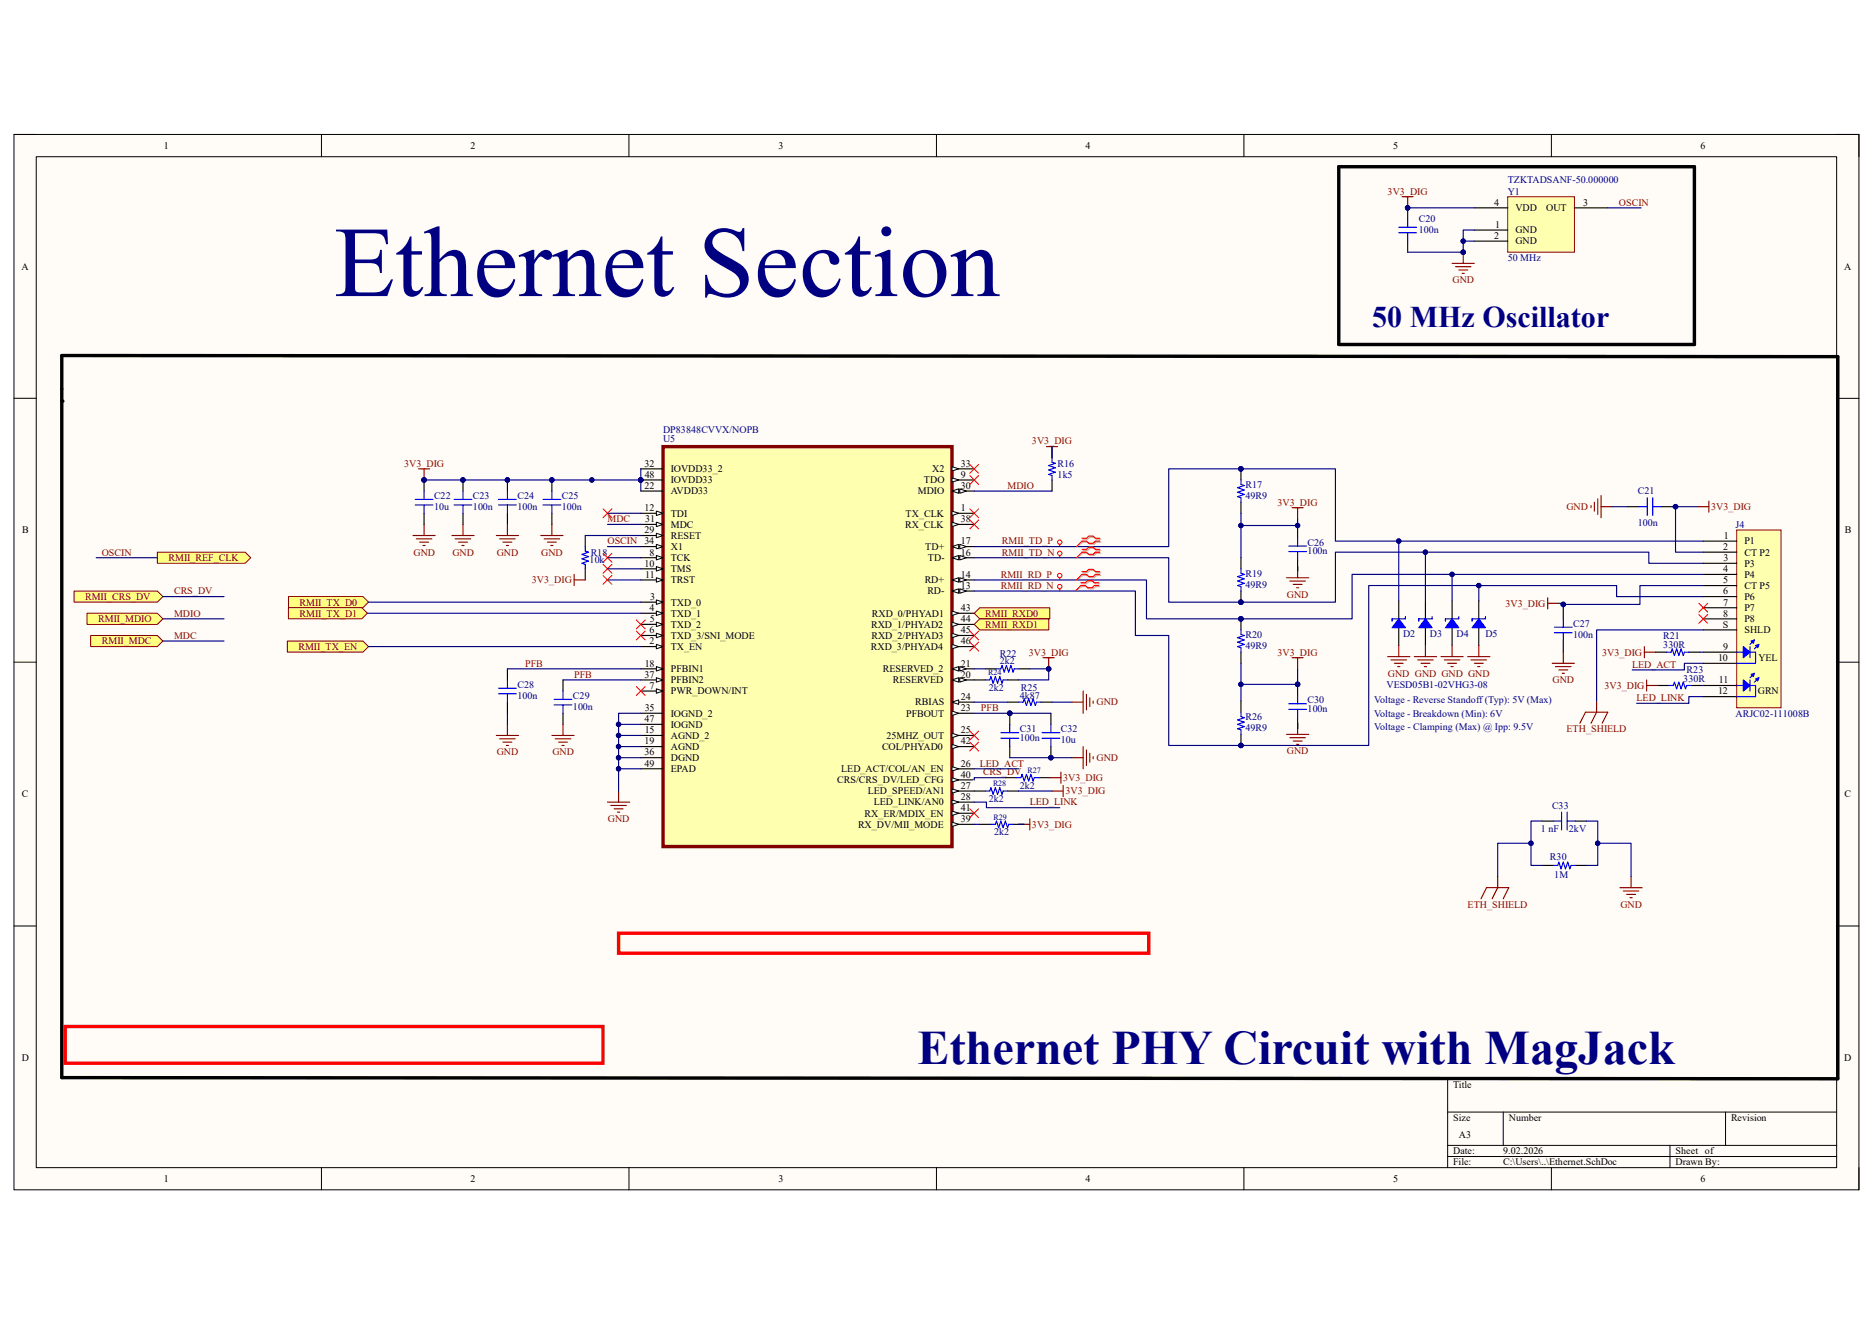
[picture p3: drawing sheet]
<svg xmlns="http://www.w3.org/2000/svg" width="420mm" height="297mm" viewBox="0 0 420 297" stroke-linecap="round" stroke-linejoin="round" font-family="sans-serif">
<defs><g id="words">
<text font-size="22.5" fill="#000080" x="74.9" y="66.4">Ethernet Section</text>
<text font-size="10.8" fill="#000080" x="205.7" y="238.6">Ethernet PHY Circuit with MagJack</text>
<text font-size="6.7" fill="#000080" x="307.7" y="73.3">50 MHz Oscillator</text>
<g font-size="2.2">
<text x="36.7" y="33.4">1</text>
<text x="105.5" y="33.4">2</text>
<text x="174.6" y="33.4">3</text>
<text x="243.4" y="33.4">4</text>
<text x="312.4" y="33.4">5</text>
<text x="381.3" y="33.4">6</text>
<text x="335" y="46.1">4</text>
<text x="339.8" y="47.4">VDD</text>
<text x="346.7" y="47.4">OUT</text>
<text x="355" y="46.1">3</text>
<text x="335" y="53.6">2</text>
<text x="335.2" y="51.1">1</text>
<text x="339.8" y="52.4">GND</text>
<text x="339.8" y="54.8">GND</text>
<text x="4.8" y="60.5">A</text>
<text x="413.5" y="60.5">A</text>
<text x="144.5" y="104.7">32</text>
<text x="144.6" y="107.2">48</text>
<text x="150.4" y="105.9">IOVDD33_2</text>
<text x="209" y="105.9">X2</text>
<text x="215.5" y="104.7">33</text>
<text x="215.5" y="107.2">9</text>
<text x="144.5" y="109.6">22</text>
<text x="150.4" y="108.4">IOVDD33</text>
<text x="150.4" y="110.9">AVDD33</text>
<text x="205.8" y="110.9">MDIO</text>
<text x="207.2" y="108.4">TDO</text>
<text x="215.5" y="109.6">30</text>
<text x="5" y="119.7">B</text>
<text x="144.5" y="114.6">12</text>
<text x="144.5" y="119.6">29</text>
<text x="144.7" y="117.1">31</text>
<text x="150.4" y="115.9">TDI</text>
<text x="150.4" y="118.4">MDC</text>
<text x="202.9" y="118.4">RX_CLK</text>
<text x="203.1" y="115.9">TX_CLK</text>
<text x="215.5" y="114.6">1</text>
<text x="215.5" y="117.1">38</text>
<text x="413.6" y="119.7">B</text>
<text x="145.7" y="124.6">8</text>
<text x="150.4" y="120.9">RESET</text>
<text x="150.4" y="123.4">X1</text>
<text x="150.4" y="125.9">TCK</text>
<text x="207.5" y="123.4">TD+</text>
<text x="208.1" y="125.9">TD-</text>
<text x="215.5" y="122.1">17</text>
<text x="215.5" y="124.6">16</text>
<text x="386.4" y="123.4">2</text>
<text x="386.5" y="125.9">3</text>
<text x="386.5" y="120.9">1</text>
<text x="391.2" y="122.1">P1</text>
<text x="391.2" y="124.6">CT P2</text>
<text x="144.5" y="127.1">10</text>
<text x="144.7" y="129.6">11</text>
<text x="150.4" y="128.4">TMS</text>
<text x="150.4" y="130.9">TRST</text>
<text x="207.3" y="130.9">RD+</text>
<text x="215.5" y="129.6">14</text>
<text x="386.4" y="128.4">4</text>
<text x="386.4" y="130.9">5</text>
<text x="391.2" y="127.1">P3</text>
<text x="391.2" y="129.6">P4</text>
<text x="145.6" y="137.1">4</text>
<text x="145.8" y="134.6">3</text>
<text x="150.4" y="135.8">TXD_0</text>
<text x="207.9" y="133.4">RD-</text>
<text x="215.5" y="132.1">13</text>
<text x="215.5" y="137.1">43</text>
<text x="386.4" y="133.4">6</text>
<text x="386.4" y="135.8">7</text>
<text x="391.2" y="132.1">CT P5</text>
<text x="391.2" y="134.6">P6</text>
<text x="391.2" y="137.1">P7</text>
<text x="145.6" y="142.1">6</text>
<text x="145.7" y="139.6">5</text>
<text x="150.4" y="138.3">TXD_1</text>
<text x="150.4" y="140.8">TXD_2</text>
<text x="150.4" y="143.3">TXD_3/SNI_MODE</text>
<text x="195.3" y="140.8">RXD_1/PHYAD2</text>
<text x="195.4" y="143.3">RXD_2/PHYAD3</text>
<text x="195.5" y="138.3">RXD_0/PHYAD1</text>
<text x="215.5" y="139.6">44</text>
<text x="215.5" y="142.1">45</text>
<text x="386.3" y="140.8">S</text>
<text x="386.4" y="138.3">8</text>
<text x="391.2" y="139.6">P8</text>
<text x="391.2" y="142.1">SHLD</text>
<text x="144.6" y="149.5">18</text>
<text x="145.6" y="144.6">2</text>
<text x="150.4" y="145.8">TX_EN</text>
<text x="195.3" y="145.8">RXD_3/PHYAD4</text>
<text x="215.5" y="144.6">46</text>
<text x="215.5" y="149.5">21</text>
<text x="385.2" y="148.3">10</text>
<text x="386.4" y="145.8">9</text>
<text x="394.3" y="148.3">YEL</text>
<text x="144.5" y="152">37</text>
<text x="145.7" y="154.5">7</text>
<text x="150.4" y="150.8">PFBIN1</text>
<text x="150.4" y="153.3">PFBIN2</text>
<text x="150.4" y="155.8">PWR_DOWN/INT</text>
<text x="198" y="150.8">RESERVED_2</text>
<text x="200.2" y="153.3">RESERVED</text>
<text x="215.5" y="152">20</text>
<text x="385.2" y="155.8">12</text>
<text x="385.4" y="153.3">11</text>
<text x="394.2" y="155.8">GRN</text>
<text x="144.6" y="159.5">35</text>
<text x="150.4" y="160.7">IOGND_2</text>
<text x="203.2" y="160.7">PFBOUT</text>
<text x="205.2" y="158.2">RBIAS</text>
<text x="215.5" y="157">24</text>
<text x="215.5" y="159.5">23</text>
<text x="144.5" y="162">47</text>
<text x="144.5" y="167">19</text>
<text x="144.6" y="164.5">15</text>
<text x="150.4" y="163.2">IOGND</text>
<text x="150.4" y="165.7">AGND_2</text>
<text x="198.8" y="165.7">25MHZ_OUT</text>
<text x="215.5" y="164.5">25</text>
<text x="215.5" y="167">42</text>
<text x="144.5" y="169.5">36</text>
<text x="144.5" y="172">49</text>
<text x="150.4" y="168.2">AGND</text>
<text x="150.4" y="170.7">DGND</text>
<text x="150.4" y="173.2">EPAD</text>
<text x="188.6" y="173.2">LED_ACT/COL/AN_EN</text>
<text x="197.8" y="168.2">COL/PHYAD0</text>
<text x="215.5" y="172">26</text>
<text x="4.9" y="178.9">C</text>
<text x="187.7" y="175.7">CRS/CRS_DV/LED_CFG</text>
<text x="194.6" y="178.2">LED_SPEED/AN1</text>
<text x="215.5" y="174.5">40</text>
<text x="215.5" y="177">27</text>
<text x="215.5" y="179.5">28</text>
<text x="413.6" y="178.9">C</text>
<text x="192.4" y="185.7">RX_DV/MII_MODE</text>
<text x="193.9" y="183.2">RX_ER/MDIX_EN</text>
<text x="195.9" y="180.7">LED_LINK/AN0</text>
<text x="215.5" y="181.9">41</text>
<text x="215.5" y="184.4">39</text>
<text x="4.9" y="238.1">D</text>
<text x="413.6" y="238.1">D</text>
<text x="325.8" y="244">Title</text>
<text x="325.8" y="251.5">Size</text>
<text x="338.3" y="251.5">Number</text>
<text x="388.2" y="251.5">Revision</text>
<text x="327.1" y="255.2">A3</text>
<text x="325.8" y="259">Date:</text>
<text x="325.8" y="261.5">File:</text>
<text x="337.1" y="261.5">C:\Users\..\Ethernet.SchDoc</text>
<text x="337.1" y="259">9.02.2026</text>
<text x="375.7" y="261.5">Drawn By:</text>
<text x="375.7" y="259">Sheet of</text>
<text x="36.7" y="265.2">1</text>
<text x="105.5" y="265.2">2</text>
<text x="174.6" y="265.2">3</text>
<text x="243.4" y="265.2">4</text>
<text x="312.4" y="265.2">5</text>
<text x="381.3" y="265.2">6</text>
</g>
<g font-size="2.2" fill="#000080">
<text x="338.1" y="41.1">TZKTADSANF-50.000000</text>
<text x="338.1" y="43.6">Y1</text>
<text x="318.1" y="52.4">100n</text>
<text x="318.1" y="49.9">C20</text>
<text x="338.1" y="58.6">50 MHz</text>
<text x="148.7" y="99.2">U5</text>
<text x="148.7" y="97.2">DP83848CVVX/NOPB</text>
<text x="237.2" y="107.2">1k5</text>
<text x="237.2" y="104.7">R16</text>
<text x="97.3" y="111.9">C22</text>
<text x="106" y="111.9">C23</text>
<text x="116" y="111.9">C24</text>
<text x="126" y="111.9">C25</text>
<text x="279.3" y="111.9">49R9</text>
<text x="279.3" y="109.4">R17</text>
<text x="367.2" y="110.9">C21</text>
<text x="97.3" y="114.4">10u</text>
<text x="106" y="114.4">100n</text>
<text x="116" y="114.4">100n</text>
<text x="126" y="114.4">100n</text>
<text x="367.2" y="117.9">100n</text>
<text x="389.2" y="118.4">J4</text>
<text x="132.5" y="124.6">R18</text>
<text x="293.2" y="124.4">100n</text>
<text x="293.2" y="122.4">C26</text>
<text x="132.2" y="126.4">10k</text>
<text x="279.3" y="131.8">49R9</text>
<text x="279.3" y="129.4">R19</text>
<text x="279.3" y="143">R20</text>
<text x="314.6" y="142.8">D2</text>
<text x="320.6" y="142.8">D3</text>
<text x="326.6" y="142.8">D4</text>
<text x="333.1" y="142.8">D5</text>
<text x="352.8" y="143">100n</text>
<text x="352.8" y="140.5">C27</text>
<text x="373" y="143.3">R21</text>
<text x="224.2" y="149.1">2k2</text>
<text x="224.2" y="147.3">R22</text>
<text x="279.3" y="145.5">49R9</text>
<text x="373" y="145.3">330R</text>
<text x="116" y="154.3">C28</text>
<text x="221.7" y="155">2k2</text>
<text x="228.9" y="155">R25</text>
<text x="310.9" y="154.3">VESD05B1-02VHG3-08</text>
<text x="377.4" y="153">330R</text>
<text x="378.2" y="151">R23</text>
<text x="116" y="156.8">100n</text>
<text x="128.5" y="159.3">100n</text>
<text x="128.5" y="156.8">C29</text>
<text x="228.7" y="156.8">4k87</text>
<text x="279.3" y="161.5">R26</text>
<text x="293.2" y="159.8">100n</text>
<text x="293.2" y="157.8">C30</text>
<text x="308.1" y="160.7">Voltage - Breakdown (Min): 6V</text>
<text x="308.1" y="157.8">Voltage - Reverse Standoff (Typ): 5V (Max)</text>
<text x="389.2" y="160.7">ARJC02-111008B</text>
<text x="228.7" y="166.2">100n</text>
<text x="228.7" y="164.3">C31</text>
<text x="237.9" y="166.8">10u</text>
<text x="237.9" y="164.3">C32</text>
<text x="279.3" y="164">49R9</text>
<text x="308.1" y="163.7">Voltage - Clamping (Max) @ Ipp: 9.5V</text>
<text x="221.7" y="180">2k2</text>
<text x="228.7" y="177">2k2</text>
<text x="348" y="181.4">C33</text>
<text x="222.9" y="187.4">2k2</text>
<text x="345.5" y="186.7">1 nF</text>
<text x="351.8" y="186.7">2kV</text>
<text x="347.6" y="192.9">R30</text>
<text x="348.5" y="196.9">1M</text>
</g>
<g font-size="2.2" fill="#800000">
<text x="311.1" y="43.6">3V3_DIG</text>
<text x="363" y="46.1">OSCIN</text>
<text x="325.7" y="63.5">GND</text>
<text x="231.4" y="99.7">3V3_DIG</text>
<text x="90.6" y="104.7">3V3_DIG</text>
<text x="225.9" y="109.6">MDIO</text>
<text x="286.5" y="113.4">3V3_DIG</text>
<text x="136.2" y="117.1">MDC</text>
<text x="351.2" y="114.4">GND</text>
<text x="383.7" y="114.4">3V3_DIG</text>
<text x="22.8" y="124.6">OSCIN</text>
<text x="37.8" y="125.9">RMII_REF_CLK</text>
<text x="92.7" y="124.6">GND</text>
<text x="101.4" y="124.6">GND</text>
<text x="111.4" y="124.6">GND</text>
<text x="121.4" y="124.6">GND</text>
<text x="136.2" y="122.1">OSCIN 34</text>
<text x="224.7" y="122.1">RMII_TD_P</text>
<text x="224.7" y="124.6">RMII_TD_N</text>
<text x="119.3" y="130.9">3V3_DIG</text>
<text x="224.4" y="129.6">RMII_RD_P</text>
<text x="19.1" y="134.6">RMII_CRS_DV</text>
<text x="39" y="133.4">CRS_DV</text>
<text x="67.2" y="135.8">RMII_TX_D0</text>
<text x="224.4" y="132.1">RMII_RD_N</text>
<text x="288.6" y="134.1">GND</text>
<text x="337.6" y="136.1">3V3_DIG</text>
<text x="22" y="139.6">RMII_MDIO</text>
<text x="39" y="143.3">MDC</text>
<text x="39" y="138.3">MDIO</text>
<text x="67.2" y="138.3">RMII_TX_D1</text>
<text x="220.9" y="138.3">RMII_RXD0</text>
<text x="220.9" y="140.8">RMII_RXD1</text>
<text x="22.9" y="144.6">RMII_MDC</text>
<text x="66.9" y="145.8">RMII_TX_EN</text>
<text x="117.8" y="149.5">PFB</text>
<text x="230.7" y="147.1">3V3_DIG</text>
<text x="286.5" y="147.1">3V3_DIG</text>
<text x="359.2" y="147.1">3V3_DIG</text>
<text x="366" y="149.8">LED_ACT</text>
<text x="128.7" y="152">PFB</text>
<text x="311.2" y="151.8">GND GND GND GND</text>
<text x="348.1" y="153.3">GND</text>
<text x="359.7" y="154.5">3V3_DIG</text>
<text x="220" y="159.5">PFB</text>
<text x="245.9" y="158.2">GND</text>
<text x="367" y="157.3">LED_LINK</text>
<text x="351.3" y="164.3">ETH_SHIELD</text>
<text x="111.4" y="169.5">GND</text>
<text x="123.9" y="169.5">GND</text>
<text x="219.7" y="172">LED_ACT</text>
<text x="220.4" y="173.9">CRS_DV</text>
<text x="245.9" y="170.7">GND</text>
<text x="288.6" y="169.2">GND</text>
<text x="238.4" y="175.2">3V3_DIG</text>
<text x="238.9" y="178.2">3V3_DIG</text>
<text x="136.3" y="184.4">GND</text>
<text x="230.9" y="180.7">LED_LINK</text>
<text x="231.4" y="185.7">3V3_DIG</text>
<text x="329.1" y="203.6">ETH_SHIELD</text>
<text x="363.3" y="203.6">GND</text>
</g>
<g font-size="1.8" fill="#000080">
<text x="221.6" y="151.5">R24</text>
<text x="230.4" y="173.3">R27</text>
<text x="222.7" y="176.3">R28</text>
<text x="222.8" y="183.9">R29</text>
</g>
</g></defs>
<path d="M3.1 30.2h413.7v236.7h-413.7z" fill-rule="evenodd" fill="#fffcf8"/>
<path d="M3.1 30.2h413.7v236.7h-413.7z" fill="none" stroke="#000" stroke-width=".22"/>
<path d="M8.1 35.2h403.7v226.7h-403.7z" fill-rule="evenodd" fill="#fffcf8"/>
<g fill="none" stroke="#000" stroke-width=".22">
<path d="M3.1 30.2h5M8.1 35.2h403.7v226.7h-403.7zM72.1 30.2v4.9M141 30.2v4.9M210 30.2v4.9M278.9 30.2v4.9M347.9 30.2v5M411.8 30.2h5v5M3.1 89.3h5M411.8 89.4h5M3.1 148.5h5M411.8 148.5h5"/>
<path d="M3.1 207.7h5M411.8 207.7h5M324.6 249.5h87.2M324.6 256.9h87.2M324.6 259.4h87.2M337.1 249.5v7.4M374.5 256.9v5M386.9 249.5v7.4M411.8 242h-87.2v19.9M72.1 261.9v5M141 261.9v5M210 261.9v5"/>
<path d="M278.9 261.9v5M347.9 261.9v5M416.8 261.9v5"/>
</g>
<circle cx="143.7" cy="107.7" r=".49" fill="#000080"/>
<circle cx="143.7" cy="107.7" r=".49" fill="none" stroke="#000080" stroke-width=".22"/>
<path d="M148.7 100.2h64.8v89.7h-64.8z" fill-rule="evenodd" fill="#ffffb0"/>
<path d="M148.7 100.2h64.8v89.7h-64.8z" fill="none" stroke="#800000" stroke-width=".76"/>
<path d="M143.7 105.2h5M143.7 107.7h5" fill="none" stroke="#000" stroke-width=".25"/>
<circle cx="143.7" cy="107.7" r=".49" fill="#000080"/>
<circle cx="143.7" cy="107.7" r=".49" fill="none" stroke="#000080" stroke-width=".22"/>
<path d="M143.7 110.2h5M143.7 115.1h5" fill="none" stroke="#000" stroke-width=".25"/>
<path d="M147.2 114.6l1.5 .5-1.5 .5z" fill="#f8fcff"/>
<path d="M147.2 114.6l1.5 .5-1.5 .5z" fill="none" stroke="#000" stroke-width=".22"/>
<path d="M143.7 117.6h5" fill="none" stroke="#000" stroke-width=".25"/>
<path d="M147.2 117.1l1.5 .5-1.5 .5z" fill="#f8fcff"/>
<path d="M147.2 117.1l1.5 .5-1.5 .5z" fill="none" stroke="#000" stroke-width=".22"/>
<path d="M143.7 120.1h5" fill="none" stroke="#000" stroke-width=".25"/>
<path d="M147.2 119.6l1.5 .5-1.5 .5z" fill="#f8fcff"/>
<path d="M147.2 119.6l1.5 .5-1.5 .5z" fill="none" stroke="#000" stroke-width=".22"/>
<path d="M143.7 122.6h5" fill="none" stroke="#000" stroke-width=".25"/>
<path d="M147.2 122.1l1.5 .5-1.5 .5z" fill="#f8fcff"/>
<path d="M147.2 122.1l1.5 .5-1.5 .5z" fill="none" stroke="#000" stroke-width=".22"/>
<path d="M143.7 125.1h5" fill="none" stroke="#000" stroke-width=".25"/>
<path d="M147.2 124.6l1.5 .5-1.5 .5z" fill="#f8fcff"/>
<path d="M147.2 124.6l1.5 .5-1.5 .5z" fill="none" stroke="#000" stroke-width=".22"/>
<path d="M143.7 127.6h5" fill="none" stroke="#000" stroke-width=".25"/>
<path d="M147.2 127.1l1.5 .5-1.5 .5z" fill="#f8fcff"/>
<path d="M147.2 127.1l1.5 .5-1.5 .5z" fill="none" stroke="#000" stroke-width=".22"/>
<path d="M143.7 130.1h5" fill="none" stroke="#000" stroke-width=".25"/>
<path d="M147.2 129.6l1.5 .5-1.5 .5z" fill="#f8fcff"/>
<path d="M147.2 129.6l1.5 .5-1.5 .5z" fill="none" stroke="#000" stroke-width=".22"/>
<path d="M143.7 135.1h5" fill="none" stroke="#000" stroke-width=".25"/>
<path d="M147.2 134.6l1.5 .5-1.5 .5z" fill="#f8fcff"/>
<path d="M147.2 134.6l1.5 .5-1.5 .5z" fill="none" stroke="#000" stroke-width=".22"/>
<path d="M143.7 137.6h5" fill="none" stroke="#000" stroke-width=".25"/>
<path d="M147.2 137.1l1.5 .5-1.5 .5z" fill="#f8fcff"/>
<path d="M147.2 137.1l1.5 .5-1.5 .5z" fill="none" stroke="#000" stroke-width=".22"/>
<path d="M143.7 140.1h5" fill="none" stroke="#000" stroke-width=".25"/>
<path d="M147.2 139.6l1.5 .5-1.5 .5z" fill="#f8fcff"/>
<path d="M147.2 139.6l1.5 .5-1.5 .5z" fill="none" stroke="#000" stroke-width=".22"/>
<path d="M143.7 142.6h5" fill="none" stroke="#000" stroke-width=".25"/>
<path d="M147.2 142.1l1.5 .5-1.5 .5z" fill="#f8fcff"/>
<path d="M147.2 142.1l1.5 .5-1.5 .5z" fill="none" stroke="#000" stroke-width=".22"/>
<path d="M143.7 145h5" fill="none" stroke="#000" stroke-width=".25"/>
<path d="M147.2 144.6l1.5 .4-1.5 .5z" fill="#f8fcff"/>
<path d="M147.2 144.6l1.5 .4-1.5 .5z" fill="none" stroke="#000" stroke-width=".22"/>
<path d="M143.7 150h5" fill="none" stroke="#000" stroke-width=".25"/>
<path d="M147.2 149.5l1.5 .5-1.5 .5z" fill="#f8fcff"/>
<path d="M147.2 149.5l1.5 .5-1.5 .5z" fill="none" stroke="#000" stroke-width=".22"/>
<path d="M143.7 152.5h5" fill="none" stroke="#000" stroke-width=".25"/>
<path d="M147.2 152l1.5 .5-1.5 .5z" fill="#f8fcff"/>
<path d="M147.2 152l1.5 .5-1.5 .5z" fill="none" stroke="#000" stroke-width=".22"/>
<path d="M143.7 155h5" fill="none" stroke="#000" stroke-width=".25"/>
<path d="M147.2 154.5l1.5 .5-1.5 .5z" fill="#f8fcff"/>
<path d="M147.2 154.5l1.5 .5-1.5 .5z" fill="none" stroke="#000" stroke-width=".22"/>
<path d="M213.5 105.2h5M143.7 160h5M143.7 162.5h5M143.7 165h5M143.7 167.5h5M143.7 170h5M143.7 172.5h5" fill="none" stroke="#000" stroke-width=".25"/>
<path d="M213.5 104.7l1.5 .5-1.5 .5z" fill="#f8fcff"/>
<path d="M213.5 104.7l1.5 .5-1.5 .5z" fill="none" stroke="#000" stroke-width=".22"/>
<path d="M213.5 107.7h5" fill="none" stroke="#000" stroke-width=".25"/>
<path d="M213.5 107.2l1.5 .5-1.5 .5z" fill="#f8fcff"/>
<path d="M213.5 107.2l1.5 .5-1.5 .5z" fill="none" stroke="#000" stroke-width=".22"/>
<path d="M213.5 110.2h5" fill="none" stroke="#000" stroke-width=".25"/>
<path d="M213.5 110.2l1.5-.5v1z" fill="#f8fcff"/>
<path d="M213.5 110.2l1.5-.5v1z" fill="none" stroke="#000" stroke-width=".22"/>
<path d="M215.2 109.7l1.5 .5-1.5 .5z" fill="#f8fcff"/>
<path d="M215.2 109.7l1.5 .5-1.5 .5z" fill="none" stroke="#000" stroke-width=".22"/>
<path d="M213.5 115.1h5" fill="none" stroke="#000" stroke-width=".25"/>
<path d="M213.5 114.6l1.5 .5-1.5 .5z" fill="#f8fcff"/>
<path d="M213.5 114.6l1.5 .5-1.5 .5z" fill="none" stroke="#000" stroke-width=".22"/>
<path d="M213.5 117.6h5" fill="none" stroke="#000" stroke-width=".25"/>
<path d="M213.5 117.1l1.5 .5-1.5 .5z" fill="#f8fcff"/>
<path d="M213.5 117.1l1.5 .5-1.5 .5z" fill="none" stroke="#000" stroke-width=".22"/>
<path d="M213.5 122.6h5" fill="none" stroke="#000" stroke-width=".25"/>
<path d="M213.5 122.6l1.5-.5v1z" fill="#f8fcff"/>
<path d="M213.5 122.6l1.5-.5v1z" fill="none" stroke="#000" stroke-width=".22"/>
<path d="M215.2 122.1l1.5 .5-1.5 .5z" fill="#f8fcff"/>
<path d="M215.2 122.1l1.5 .5-1.5 .5z" fill="none" stroke="#000" stroke-width=".22"/>
<path d="M213.5 125.1h5" fill="none" stroke="#000" stroke-width=".25"/>
<path d="M213.5 125.1l1.5-.5v1z" fill="#f8fcff"/>
<path d="M213.5 125.1l1.5-.5v1z" fill="none" stroke="#000" stroke-width=".22"/>
<path d="M215.2 124.6l1.5 .5-1.5 .5z" fill="#f8fcff"/>
<path d="M215.2 124.6l1.5 .5-1.5 .5z" fill="none" stroke="#000" stroke-width=".22"/>
<path d="M213.5 130.1h5" fill="none" stroke="#000" stroke-width=".25"/>
<path d="M213.5 130.1l1.5-.5v1z" fill="#f8fcff"/>
<path d="M213.5 130.1l1.5-.5v1z" fill="none" stroke="#000" stroke-width=".22"/>
<path d="M215.2 129.6l1.5 .5-1.5 .5z" fill="#f8fcff"/>
<path d="M215.2 129.6l1.5 .5-1.5 .5z" fill="none" stroke="#000" stroke-width=".22"/>
<path d="M213.5 132.6h5" fill="none" stroke="#000" stroke-width=".25"/>
<path d="M213.5 132.6l1.5-.5v1z" fill="#f8fcff"/>
<path d="M213.5 132.6l1.5-.5v1z" fill="none" stroke="#000" stroke-width=".22"/>
<path d="M215.2 132.1l1.5 .5-1.5 .5z" fill="#f8fcff"/>
<path d="M215.2 132.1l1.5 .5-1.5 .5z" fill="none" stroke="#000" stroke-width=".22"/>
<path d="M213.5 137.6h5" fill="none" stroke="#000" stroke-width=".25"/>
<path d="M213.5 137.1l1.5 .5-1.5 .5z" fill="#f8fcff"/>
<path d="M213.5 137.1l1.5 .5-1.5 .5z" fill="none" stroke="#000" stroke-width=".22"/>
<path d="M213.5 140.1h5" fill="none" stroke="#000" stroke-width=".25"/>
<path d="M213.5 139.6l1.5 .5-1.5 .5z" fill="#f8fcff"/>
<path d="M213.5 139.6l1.5 .5-1.5 .5z" fill="none" stroke="#000" stroke-width=".22"/>
<path d="M213.5 142.6h5" fill="none" stroke="#000" stroke-width=".25"/>
<path d="M213.5 142.1l1.5 .5-1.5 .5z" fill="#f8fcff"/>
<path d="M213.5 142.1l1.5 .5-1.5 .5z" fill="none" stroke="#000" stroke-width=".22"/>
<path d="M213.5 145.1h5" fill="none" stroke="#000" stroke-width=".25"/>
<path d="M213.5 144.6l1.5 .5-1.5 .5z" fill="#f8fcff"/>
<path d="M213.5 144.6l1.5 .5-1.5 .5z" fill="none" stroke="#000" stroke-width=".22"/>
<path d="M213.5 150h5" fill="none" stroke="#000" stroke-width=".25"/>
<path d="M213.5 150l1.5-.5v1z" fill="#f8fcff"/>
<path d="M213.5 150l1.5-.5v1z" fill="none" stroke="#000" stroke-width=".22"/>
<path d="M215.2 149.5l1.5 .5-1.5 .5z" fill="#f8fcff"/>
<path d="M215.2 149.5l1.5 .5-1.5 .5z" fill="none" stroke="#000" stroke-width=".22"/>
<path d="M213.5 152.5h5" fill="none" stroke="#000" stroke-width=".25"/>
<path d="M213.5 152.5l1.5-.5v1z" fill="#f8fcff"/>
<path d="M213.5 152.5l1.5-.5v1z" fill="none" stroke="#000" stroke-width=".22"/>
<path d="M215.2 152l1.5 .5-1.5 .5z" fill="#f8fcff"/>
<path d="M215.2 152l1.5 .5-1.5 .5z" fill="none" stroke="#000" stroke-width=".22"/>
<path d="M213.5 157.5h5" fill="none" stroke="#000" stroke-width=".25"/>
<path d="M213.5 157.5l1.5-.5v1z" fill="#f8fcff"/>
<path d="M213.5 157.5l1.5-.5v1z" fill="none" stroke="#000" stroke-width=".22"/>
<path d="M213.5 160h5" fill="none" stroke="#000" stroke-width=".25"/>
<path d="M213.5 159.5l1.5 .5-1.5 .5z" fill="#f8fcff"/>
<path d="M213.5 159.5l1.5 .5-1.5 .5z" fill="none" stroke="#000" stroke-width=".22"/>
<path d="M213.5 165h5" fill="none" stroke="#000" stroke-width=".25"/>
<path d="M213.5 164.5l1.5 .5-1.5 .5z" fill="#f8fcff"/>
<path d="M213.5 164.5l1.5 .5-1.5 .5z" fill="none" stroke="#000" stroke-width=".22"/>
<path d="M213.5 167.5h5" fill="none" stroke="#000" stroke-width=".25"/>
<path d="M213.5 167l1.5 .5-1.5 .5z" fill="#f8fcff"/>
<path d="M213.5 167l1.5 .5-1.5 .5z" fill="none" stroke="#000" stroke-width=".22"/>
<path d="M213.5 172.5h5" fill="none" stroke="#000" stroke-width=".25"/>
<path d="M213.5 172l1.5 .5-1.5 .5z" fill="#f8fcff"/>
<path d="M213.5 172l1.5 .5-1.5 .5z" fill="none" stroke="#000" stroke-width=".22"/>
<path d="M213.5 175h5" fill="none" stroke="#000" stroke-width=".25"/>
<path d="M213.5 174.5l1.5 .5-1.5 .5z" fill="#f8fcff"/>
<path d="M213.5 174.5l1.5 .5-1.5 .5z" fill="none" stroke="#000" stroke-width=".22"/>
<path d="M213.5 177.5h5" fill="none" stroke="#000" stroke-width=".25"/>
<path d="M213.5 177l1.5 .5-1.5 .4z" fill="#f8fcff"/>
<path d="M213.5 177l1.5 .5-1.5 .4z" fill="none" stroke="#000" stroke-width=".22"/>
<path d="M213.5 179.9h5" fill="none" stroke="#000" stroke-width=".25"/>
<path d="M213.5 179.4l1.5 .5-1.5 .5z" fill="#f8fcff"/>
<path d="M213.5 179.4l1.5 .5-1.5 .5z" fill="none" stroke="#000" stroke-width=".22"/>
<path d="M213.5 182.4h5" fill="none" stroke="#000" stroke-width=".25"/>
<path d="M213.5 181.9l1.5 .5-1.5 .5z" fill="#f8fcff"/>
<path d="M213.5 181.9l1.5 .5-1.5 .5z" fill="none" stroke="#000" stroke-width=".22"/>
<path d="M213.5 184.9h5" fill="none" stroke="#000" stroke-width=".25"/>
<path d="M213.5 184.4l1.5 .5-1.5 .5z" fill="#f8fcff"/>
<path d="M213.5 184.4l1.5 .5-1.5 .5z" fill="none" stroke="#000" stroke-width=".22"/>
<circle cx="113.8" cy="107.7" r=".49" fill="#000080"/>
<circle cx="113.8" cy="107.7" r=".49" fill="none" stroke="#000080" stroke-width=".22"/>
<path d="M113.8 107.7v2.5" fill="none" stroke="#000" stroke-width=".25"/>
<circle cx="113.8" cy="107.7" r=".49" fill="#000080"/>
<circle cx="113.8" cy="107.7" r=".49" fill="none" stroke="#000080" stroke-width=".22"/>
<path d="M113.8 115.1v2.5" fill="none" stroke="#000" stroke-width=".25"/>
<path d="M111.8 113.3h4M111.8 112h4M113.8 110.2v1.8M113.8 113.3v1.8" fill="none" stroke="#00f" stroke-width=".25"/>
<circle cx="103.8" cy="107.7" r=".49" fill="#000080"/>
<circle cx="103.8" cy="107.7" r=".49" fill="none" stroke="#000080" stroke-width=".22"/>
<path d="M103.8 107.7v2.5" fill="none" stroke="#000" stroke-width=".25"/>
<circle cx="103.8" cy="107.7" r=".49" fill="#000080"/>
<circle cx="103.8" cy="107.7" r=".49" fill="none" stroke="#000080" stroke-width=".22"/>
<path d="M103.8 115.1v2.5" fill="none" stroke="#000" stroke-width=".25"/>
<path d="M101.8 113.3h4M101.8 112h4M103.8 110.2v1.8M103.8 113.3v1.8" fill="none" stroke="#00f" stroke-width=".25"/>
<circle cx="123.7" cy="107.7" r=".49" fill="#000080"/>
<circle cx="123.7" cy="107.7" r=".49" fill="none" stroke="#000080" stroke-width=".22"/>
<path d="M123.8 107.7v2.5" fill="none" stroke="#000" stroke-width=".25"/>
<circle cx="123.7" cy="107.7" r=".49" fill="#000080"/>
<circle cx="123.7" cy="107.7" r=".49" fill="none" stroke="#000080" stroke-width=".22"/>
<path d="M123.8 115.1v2.5" fill="none" stroke="#000" stroke-width=".25"/>
<path d="M121.8 113.3h3.9M121.8 112h3.9M123.8 110.2v1.8M123.8 113.3v1.8" fill="none" stroke="#00f" stroke-width=".25"/>
<g fill="none" stroke="#800000" stroke-width=".25">
<path d="M93.8 105.2h2.5M95.1 105.2v2.5M103.8 117.6v2.5M113.8 117.6v2.5M123.8 117.6v2.5M101.3 120.1h5M102.1 120.9h3.5M102.8 121.6h2M103.6 122.4h.5M111.3 120.1h5M112 120.9h3.5M112.8 121.6h2"/>
<path d="M113.5 122.4h.5M121.3 120.1h4.9M122 120.9h3.5M122.8 121.6h1.9M123.5 122.4h.5"/>
</g>
<circle cx="95.1" cy="107.7" r=".49" fill="#000080"/>
<circle cx="95.1" cy="107.7" r=".49" fill="none" stroke="#000080" stroke-width=".22"/>
<g fill="none" stroke="#800000" stroke-width=".25">
<path d="M234.7 100.2h2.4M235.9 100.2v2.5M233.9 147.5h2.5M235.2 147.5v2.5M240.4 157.5h2.5M242.9 155v5M243.6 155.8v3.5M244.4 156.5v2M245.1 157.3v.5M136.2 179.9h5M138.7 177.5v2.4M137 180.7h3.5"/>
<path d="M137.7 181.4h2M138.5 182.2h.5"/>
</g>
<path d="M235.9 100.2v2.5M235.9 107.7v2.5M218.5 152.5h2.4M220.9 150h2.5M225.9 157.5h2.5M225.9 152.5h2.5M228.4 150h2.5M233.4 157.5h2.5" fill="none" stroke="#000" stroke-width=".25"/>
<path d="M235.9 102.7v1l.7 .2-1.4 .5 1.4 .5-1.4 .5 1.4 .5-1.4 .5 .7 .3v1M220.9 152.5h1l.3-.7 .5 1.5 .5-1.5 .5 1.5 .5-1.5 .5 1.5 .2-.8h1M223.4 150h1l.3-.7 .5 1.5 .5-1.5 .5 1.5 .5-1.5 .5 1.5 .2-.8h1M228.4 157.5h1l.3-.7 .5 1.5 .5-1.5 .5 1.5 .5-1.5 .5 1.5 .2-.8h1" fill="none" stroke="#00f" stroke-width=".25"/>
<circle cx="235.1" cy="150" r=".49" fill="#000080"/>
<circle cx="235.1" cy="150" r=".49" fill="none" stroke="#000080" stroke-width=".22"/>
<path d="M113.8 150v2.5M113.8 157.5v2.5M126.2 152.5v2.5M126.2 160v2.5" fill="none" stroke="#000" stroke-width=".25"/>
<path d="M111.8 155.6h4M111.8 154.4h4M113.8 152.5v1.9M113.8 155.6v1.9M124.2 158.1h4M124.2 156.9h4M126.2 155v1.9M126.2 158.1v1.9" fill="none" stroke="#00f" stroke-width=".25"/>
<g fill="none" stroke="#800000" stroke-width=".25">
<path d="M111.3 165h5M112 165.7h3.5M112.8 166.5h2M113.5 167.2h.5M113.8 162.5v2.5M123.8 165h4.9M124.5 165.7h3.5M125.2 166.5h2M126 167.2h.5M126.2 162.5v2.5M240.4 170h2.5M242.9 167.5v5"/>
<path d="M243.6 168.2v3.5M244.4 169v2M245.1 169.7v.5"/>
</g>
<circle cx="226.4" cy="160" r=".49" fill="#000080"/>
<circle cx="226.4" cy="160" r=".49" fill="none" stroke="#000080" stroke-width=".22"/>
<path d="M226.4 160v2.5" fill="none" stroke="#000" stroke-width=".25"/>
<circle cx="226.4" cy="160" r=".49" fill="#000080"/>
<circle cx="226.4" cy="160" r=".49" fill="none" stroke="#000080" stroke-width=".22"/>
<path d="M225.4 174.5h2.5M226.4 167.5v2.5M232.9 174.5h2.5M219.7 184.9h2.5M227.2 184.9h2.5" fill="none" stroke="#000" stroke-width=".25"/>
<path d="M224.4 165.6h4M224.4 164.4h4M226.4 162.5v1.9M226.4 165.6v1.9M227.9 174.5h1l.3-.8 .5 1.5 .5-1.5 .5 1.5 .5-1.5 .5 1.5 .2-.7h1M222.2 184.9h1l.2-.7 .5 1.5 .5-1.5 .5 1.5 .5-1.5 .5 1.5 .3-.8h1" fill="none" stroke="#00f" stroke-width=".25"/>
<path d="M217.5 114.2l1.9 1.9M217.5 116.6l1.9 2M219.4 114.2l-1.9 1.9M219.4 116.6l-1.9 2M217.5 164l1.9 2M217.5 166.5l1.9 2M219.4 164l-1.9 2M219.4 166.5l-1.9 2" fill="none" stroke="#f00" stroke-width=".22"/>
<path d="M235.4 174.5h2.5M237.9 173.2v2.5M228.4 184.9h2.5M230.9 183.7v2.5" fill="none" stroke="#800000" stroke-width=".25"/>
<path d="M16.6 132.6h18.7l1.2 1.2-1.2 1.3h-18.7z" fill-rule="evenodd" fill="#ffff80"/>
<path d="M16.6 132.6h18.7l1.2 1.2-1.2 1.3h-18.7z" fill="none" stroke="#800000" stroke-width=".22"/>
<path d="M19.5 137.6h15.8l1.2 1.2-1.2 1.3h-15.8z" fill-rule="evenodd" fill="#ffff80"/>
<path d="M19.5 137.6h15.8l1.2 1.2-1.2 1.3h-15.8z" fill="none" stroke="#800000" stroke-width=".22"/>
<path d="M217.5 104.2l1.9 2M219.4 104.2l-1.9 2" fill="none" stroke="#f00" stroke-width=".22"/>
<path d="M64.7 133.8h16.7l1.2 1.3-1.2 1.2h-16.7z" fill-rule="evenodd" fill="#ffff80"/>
<path d="M64.7 133.8h16.7l1.2 1.3-1.2 1.2h-16.7z" fill="none" stroke="#800000" stroke-width=".22"/>
<path d="M64.7 136.3h16.4l1.3 1.3-1.3 1.2h-16.4z" fill-rule="evenodd" fill="#ffff80"/>
<path d="M64.7 136.3h16.4l1.3 1.3-1.3 1.2h-16.4z" fill="none" stroke="#800000" stroke-width=".22"/>
<path d="M142.7 139.1l2 2M144.7 139.1l-2 2M142.7 141.6l2 2M144.7 141.6l-2 2" fill="none" stroke="#f00" stroke-width=".22"/>
<path d="M64.4 143.8h17l1.2 1.2-1.2 1.3h-17z" fill-rule="evenodd" fill="#ffff80"/>
<path d="M64.4 143.8h17l1.2 1.2-1.2 1.3h-17z" fill="none" stroke="#800000" stroke-width=".22"/>
<path d="M95.1 117.6v2.5M92.6 120.1h5M93.4 120.9h3.4M94.1 121.6h2M94.8 122.4h.5" fill="none" stroke="#800000" stroke-width=".25"/>
<path d="M218.5 137.6l1.2-1.3h15.7v2.5h-15.7z" fill-rule="evenodd" fill="#ffff80"/>
<path d="M218.5 137.6l1.2-1.3h15.7v2.5h-15.7z" fill="none" stroke="#800000" stroke-width=".22"/>
<path d="M219.7 138.8h15.5v2.5h-15.5l-1.2-1.2z" fill-rule="evenodd" fill="#ffff80"/>
<path d="M219.7 138.8h15.5v2.5h-15.5l-1.2-1.2z" fill="none" stroke="#800000" stroke-width=".22"/>
<path d="M217.5 141.6l1.9 2M217.5 144.1l1.9 1.9M219.4 141.6l-1.9 2M219.4 144.1l-1.9 1.9" fill="none" stroke="#f00" stroke-width=".22"/>
<path d="M338.1 44.1h14.9v12.5h-14.9z" fill-rule="evenodd" fill="#ffffb0"/>
<path d="M338.1 44.1h14.9v12.5h-14.9z" fill="none" stroke="#800000" stroke-width=".22"/>
<path d="M330.6 51.6h7.5M330.6 54.1h7.5M330.6 46.6h7.5M353 46.6h7.5" fill="none" stroke="#000" stroke-width=".25"/>
<path d="M314.4 44.1h2.5M315.6 44.1v2.5" fill="none" stroke="#800000" stroke-width=".25"/>
<circle cx="315.6" cy="46.6" r=".49" fill="#000080"/>
<circle cx="315.6" cy="46.6" r=".49" fill="none" stroke="#000080" stroke-width=".22"/>
<circle cx="315.6" cy="46.6" r=".49" fill="#000080"/>
<circle cx="315.6" cy="46.6" r=".49" fill="none" stroke="#000080" stroke-width=".22"/>
<path d="M315.6 46.6v2.5" fill="none" stroke="#000" stroke-width=".25"/>
<circle cx="315.6" cy="46.6" r=".49" fill="#000080"/>
<circle cx="315.6" cy="46.6" r=".49" fill="none" stroke="#000080" stroke-width=".22"/>
<path d="M315.6 54.1v2.5" fill="none" stroke="#000" stroke-width=".25"/>
<path d="M313.6 52.2h4M313.6 51h4M315.6 49.1v1.9M315.6 52.2v1.9" fill="none" stroke="#00f" stroke-width=".25"/>
<path d="M325.6 59.1h5M326.4 59.8h3.5M328.1 56.6v2.5M327.1 60.6h2M327.9 61.3h.4" fill="none" stroke="#800000" stroke-width=".25"/>
<circle cx="328.1" cy="56.6" r=".49" fill="#000080"/>
<circle cx="328.1" cy="56.6" r=".49" fill="none" stroke="#000080" stroke-width=".22"/>
<path d="M35.3 123.9h19.7l1.2 1.2-1.2 1.3h-19.7z" fill-rule="evenodd" fill="#ffff80"/>
<path d="M35.3 123.9h19.7l1.2 1.2-1.2 1.3h-19.7z" fill="none" stroke="#800000" stroke-width=".22"/>
<path d="M142.7 154l2 2M144.7 154l-2 2" fill="none" stroke="#f00" stroke-width=".22"/>
<circle cx="278.2" cy="105.2" r=".49" fill="#000080"/>
<circle cx="278.2" cy="105.2" r=".49" fill="none" stroke="#000080" stroke-width=".22"/>
<path d="M278.3 105.2v2.5" fill="none" stroke="#000" stroke-width=".25"/>
<circle cx="278.2" cy="105.2" r=".49" fill="#000080"/>
<circle cx="278.2" cy="105.2" r=".49" fill="none" stroke="#000080" stroke-width=".22"/>
<path d="M278.3 112.7v2.4" fill="none" stroke="#000" stroke-width=".25"/>
<path d="M278.3 107.7v1l.7 .2-1.5 .5 1.5 .5-1.5 .5 1.5 .5-1.5 .5 .8 .3v1" fill="none" stroke="#00f" stroke-width=".25"/>
<circle cx="278.2" cy="135.1" r=".49" fill="#000080"/>
<circle cx="278.2" cy="135.1" r=".49" fill="none" stroke="#000080" stroke-width=".22"/>
<path d="M278.3 125.1v2.5M278.3 132.6v2.5" fill="none" stroke="#000" stroke-width=".25"/>
<circle cx="278.2" cy="135.1" r=".49" fill="#000080"/>
<circle cx="278.2" cy="135.1" r=".49" fill="none" stroke="#000080" stroke-width=".22"/>
<path d="M278.3 127.6v1l.7 .3-1.5 .4 1.5 .5-1.5 .5 1.5 .6-1.5 .4 .8 .3v1M289 123.7h4M289 122.5h4M291 120.6v1.9M291 123.7v1.9" fill="none" stroke="#00f" stroke-width=".25"/>
<path d="M291 118.1v2.5M291 125.6v2.5" fill="none" stroke="#000" stroke-width=".25"/>
<path d="M289.7 113.9h2.5M291 113.9v2.5M288.5 129.6h5M289.2 130.3h3.5M290 131.1h2M290.7 131.8h.5M291 127.1v2.5" fill="none" stroke="#800000" stroke-width=".25"/>
<circle cx="278.2" cy="138.8" r=".49" fill="#000080"/>
<circle cx="278.2" cy="138.8" r=".49" fill="none" stroke="#000080" stroke-width=".22"/>
<path d="M278.3 138.8v2.5" fill="none" stroke="#000" stroke-width=".25"/>
<circle cx="278.2" cy="138.8" r=".49" fill="#000080"/>
<circle cx="278.2" cy="138.8" r=".49" fill="none" stroke="#000080" stroke-width=".22"/>
<path d="M278.3 146.3v2.5" fill="none" stroke="#000" stroke-width=".25"/>
<path d="M278.3 141.3v1l.7 .3-1.5 .5 1.5 .5-1.5 .5 1.5 .5-1.5 .5 .8 .2v1" fill="none" stroke="#00f" stroke-width=".25"/>
<circle cx="278.2" cy="167.2" r=".49" fill="#000080"/>
<circle cx="278.2" cy="167.2" r=".49" fill="none" stroke="#000080" stroke-width=".22"/>
<path d="M278.3 157.3v2.5M278.3 164.7v2.5" fill="none" stroke="#000" stroke-width=".25"/>
<circle cx="278.2" cy="167.2" r=".49" fill="#000080"/>
<circle cx="278.2" cy="167.2" r=".49" fill="none" stroke="#000080" stroke-width=".22"/>
<path d="M278.3 159.8v1l.7 .2-1.5 .5 1.5 .5-1.5 .5 1.5 .5-1.5 .5 .8 .2v1" fill="none" stroke="#00f" stroke-width=".25"/>
<circle cx="291" cy="153.5" r=".49" fill="#000080"/>
<circle cx="291" cy="153.5" r=".49" fill="none" stroke="#000080" stroke-width=".22"/>
<path d="M291 153.5v2.5" fill="none" stroke="#000" stroke-width=".25"/>
<circle cx="291" cy="153.5" r=".49" fill="#000080"/>
<circle cx="291" cy="153.5" r=".49" fill="none" stroke="#000080" stroke-width=".22"/>
<g fill="none" stroke="#000" stroke-width=".25">
<path d="M365 113.7h2.5M372.5 113.7h2.5M313.6 134.8v4M350.5 136.3v2.5M313.6 140.8v4M350.5 143.8v2.5M371.2 146.3h2.5M378.7 146.3h2.5M218.5 177.5h2.4M225.9 177.5h2.5M291 161v2.5M345.8 184.2h2.5"/>
<path d="M345.8 194.1h2.5M353.3 184.2h2.5M353.3 194.1h2.5"/>
</g>
<g fill="none" stroke="#00f" stroke-width=".25">
<path d="M367.5 113.7h1.9M369.4 111.7v4M370.6 113.7h1.9M370.6 111.7v4M350.5 138.8v1.9M289 159.1h4M289 157.9h4M291 156v1.9M291 159.1v1.9M348.6 141.9h3.9M348.6 140.7h3.9M350.5 141.9v1.9"/>
<path d="M373.7 146.3h1l.3-.7 .5 1.4 .5-1.4 .4 1.4 .6-1.4 .4 1.4 .3-.7h1M220.9 177.5h1l.3-.8 .5 1.5 .5-1.5 .5 1.5 .5-1.5 .5 1.5 .2-.7h1M348.3 184.2h1.9M348.3 194.1h1l.2-.7 .5 1.5 .5-1.5 .5 1.5 .5-1.5 .5 1.5 .3-.8h1M350.2 182.2v4M351.4 184.2h1.9M351.4 182.2v4"/>
</g>
<g fill="none" stroke="#800000" stroke-width=".25">
<path d="M356.8 113.4v.5M357.5 112.7v2M358.3 111.9v3.5M359 113.7h2.5M359 111.2v4.9M380.7 113.7h2.5M383.2 112.4v2.5M289.7 147.5h2.5M291 147.5v2.5M348 148.8h5M348.8 149.5h3.5M349.5 150.3h2"/>
<path d="M350.3 151h.5M350.5 146.3v2.5M358 157.3v2.5l-1.2 2.4M235.9 177.5h2.5M238.4 176.2v2.5M288.5 164.7h5M289.2 165.5h3.5M290 166.2h2M290.7 167h.5M291 162.2v2.5M354.3 162.2l1.2-2.4h5l-1.2 2.4M335.8 196.6v2.5l-1.2 2.5"/>
<path d="M363.2 199.1h5M364 199.9h3.5M365.7 196.6v2.5M332.1 201.6l1.2-2.5h5l-1.2 2.5M364.7 200.6h2M365.5 201.4h.5"/>
</g>
<path d="M135.2 114.1l2 2M137.2 114.1l-2 2M217.5 106.7l1.9 2M219.4 106.7l-1.9 2M135.2 124.1l2 2M135.2 126.6l2 2M135.2 129.1l2 2M137.2 124.1l-2 2M137.2 126.6l-2 2M137.2 129.1l-2 2M217.5 181.4l1.9 2M219.4 181.4l-1.9 2" fill="none" stroke="#f00" stroke-width=".22"/>
<path d="M300.2 77.3v-39.9h79.7v39.9h-79.7M13.9 89.7v-9.9l398.2 .2v162l-398.2-.3v-151.7h.2" fill="none" stroke="#000" stroke-width=".76"/>
<path d="M138.7 209.3h118.9v4.5h-118.9zM14.6 230.3h120.6v8.2h-120.6z" fill="none" stroke="#f00" stroke-width=".76"/>
<path d="M313.6 138.8l1.5 2h-2.9z" fill="#00f"/>
<path d="M313.6 138.8l1.5 2h-2.9zM315.1 138.3v.5h-2.9v.5" fill="none" stroke="#00f" stroke-width=".25"/>
<path d="M319.6 134.8v4M319.6 140.8v4" fill="none" stroke="#000" stroke-width=".25"/>
<path d="M319.6 138.8l1.5 2h-3z" fill="#00f"/>
<path d="M319.6 138.8l1.5 2h-3zM321.1 138.3v.5h-3v.5" fill="none" stroke="#00f" stroke-width=".25"/>
<path d="M325.6 134.8v4M325.6 140.8v4" fill="none" stroke="#000" stroke-width=".25"/>
<path d="M325.6 138.8l1.5 2h-3z" fill="#00f"/>
<path d="M325.6 138.8l1.5 2h-3zM327.1 138.3v.5h-3v.5" fill="none" stroke="#00f" stroke-width=".25"/>
<path d="M331.6 134.8v4M331.6 140.8v4" fill="none" stroke="#000" stroke-width=".25"/>
<path d="M331.6 138.8l1.5 2h-3z" fill="#00f"/>
<path d="M331.6 138.8l1.5 2h-3zM333.1 138.3v.5h-3v.5" fill="none" stroke="#00f" stroke-width=".25"/>
<g fill="none" stroke="#800000" stroke-width=".25">
<path d="M311.2 147.3h4.9M311.9 148h3.5M312.7 148.8h1.9M313.4 149.5h.5M313.6 144.8v2.5M317.1 147.3h5M317.9 148h3.5M318.6 148.8h2M319.4 149.5h.5M319.6 144.8v2.5M323.1 147.3h5M323.9 148h3.5"/>
<path d="M324.6 148.8h2M325.4 149.5h.5M325.6 144.8v2.5M329.1 147.3h5M329.9 148h3.4M330.6 148.8h2M331.3 149.5h.5M331.6 144.8v2.5"/>
</g>
<path d="M20.3 142.6h15l1.2 1.2-1.2 1.2h-15z" fill-rule="evenodd" fill="#ffff80"/>
<path d="M20.3 142.6h15l1.2 1.2-1.2 1.2h-15z" fill="none" stroke="#800000" stroke-width=".22"/>
<circle cx="95.1" cy="107.7" r=".49" fill="#000080"/>
<circle cx="95.1" cy="107.7" r=".49" fill="none" stroke="#000080" stroke-width=".22"/>
<path d="M95.1 107.7v2.5" fill="none" stroke="#000" stroke-width=".25"/>
<circle cx="95.1" cy="107.7" r=".49" fill="#000080"/>
<circle cx="95.1" cy="107.7" r=".49" fill="none" stroke="#000080" stroke-width=".22"/>
<path d="M95.1 115.1v2.5" fill="none" stroke="#000" stroke-width=".25"/>
<path d="M93.1 113.3h4M93.1 112h4M95.1 110.2v1.8M95.1 113.3v1.8" fill="none" stroke="#00f" stroke-width=".25"/>
<circle cx="235.6" cy="170" r=".49" fill="#000080"/>
<circle cx="235.6" cy="170" r=".49" fill="none" stroke="#000080" stroke-width=".22"/>
<path d="M235.6 160v2.5M235.6 167.5v2.5" fill="none" stroke="#000" stroke-width=".25"/>
<circle cx="235.6" cy="170" r=".49" fill="#000080"/>
<circle cx="235.6" cy="170" r=".49" fill="none" stroke="#000080" stroke-width=".22"/>
<path d="M131.2 122.6v1l.8 .3-1.5 .5 1.5 .5-1.5 .5 1.5 .5-1.5 .5 .7 .2v1M233.7 165.6h3.9M233.7 164.4h3.9M235.6 162.5v1.9M235.6 165.6v1.9" fill="none" stroke="#00f" stroke-width=".25"/>
<path d="M218 173.5l1.9 2M219.9 173.5l-1.9 2" fill="none" stroke="#fff" stroke-width=".22"/>
<path d="M131.2 120.1v2.5M131.2 127.6v2.5" fill="none" stroke="#000" stroke-width=".25"/>
<path d="M128.7 128.9v2.4M128.7 130.1h2.5" fill="none" stroke="#800000" stroke-width=".25"/>
<g fill="none" stroke="#f00" stroke-width=".22">
<path d="M237.6 122.1v.5M237.6 124.6v.5M237.6 129.6v.5M237.6 132.1v.5"/>
<circle cx="237.6" cy="121.6" r=".49"/>
<circle cx="237.6" cy="124.1" r=".49"/>
<circle cx="237.6" cy="129.1" r=".49"/>
<circle cx="237.6" cy="131.6" r=".49"/>
</g>
<path d="M389.4 118.9h10v39.9h-10z" fill-rule="evenodd" fill="#ffffb0"/>
<path d="M389.4 118.9h10v39.9h-10z" fill="none" stroke="#800000" stroke-width=".22"/>
<g fill="none" stroke="#000" stroke-width=".25">
<path d="M381.9 121.4h7.5M381.9 123.9h7.5M381.9 126.4h7.5M381.9 128.9h7.5M381.9 131.4h7.5M381.9 133.8h7.5M381.9 136.3h7.5M381.9 138.8h7.5M381.9 141.3h7.5M381.9 146.3h7.5M381.9 148.8h7.5M381.9 153.8h7.5"/>
<path d="M381.9 156.3h7.5"/>
</g>
<path d="M389.4 146.3h4.3v2.5h-4.3M392.4 145.1v2.5" fill="none" stroke="#00f" stroke-width=".25"/>
<path d="M392.7 143.8l.7-.2-.3 .7z" fill="#00f"/>
<path d="M392.7 143.8l.7-.2-.3 .7zM393.4 143.6l-1 1" fill="none" stroke="#00f" stroke-width=".25"/>
<path d="M393.7 144.8l.7-.2-.3 .7z" fill="#00f"/>
<path d="M393.7 144.8l.7-.2-.3 .7zM394.4 144.6l-1 1" fill="none" stroke="#00f" stroke-width=".25"/>
<path d="M390.9 145.1l1.5 1.2-1.5 1.3z" fill="#00f"/>
<path d="M389.4 153.8h4.3v2.5h-4.3M390.9 145.1l1.5 1.2-1.5 1.3zM392.4 152.5v2.5" fill="none" stroke="#00f" stroke-width=".25"/>
<path d="M392.7 151.3l.7-.3-.3 .8z" fill="#00f"/>
<path d="M392.7 151.3l.7-.3-.3 .8zM393.4 151l-1 1" fill="none" stroke="#00f" stroke-width=".25"/>
<path d="M393.7 152.3l.7-.3-.3 .8z" fill="#00f"/>
<path d="M393.7 152.3l.7-.3-.3 .8zM394.4 152l-1 1" fill="none" stroke="#00f" stroke-width=".25"/>
<path d="M390.9 152.5l1.5 1.3-1.5 1.2z" fill="#00f"/>
<path d="M374.2 153.8h1l.3-.8 .5 1.5 .4-1.5 .6 1.5 .4-1.5 .6 1.5 .2-.7h1M390.9 152.5l1.5 1.3-1.5 1.2z" fill="none" stroke="#00f" stroke-width=".25"/>
<path d="M347 134.1v2.5M347 135.3h2.5M368.7 145.1v2.5M368.7 146.3h2.5M369.2 152.5v2.5M369.2 153.8h2.5" fill="none" stroke="#800000" stroke-width=".25"/>
<path d="M371.7 153.8h2.5M379.2 153.8h2.5" fill="none" stroke="#000" stroke-width=".25"/>
<path d="M143.7 107.7v2.5" fill="none" stroke="#000080" stroke-width=".25"/>
<circle cx="143.7" cy="107.7" r=".49" fill="#000080"/>
<circle cx="143.7" cy="107.7" r=".49" fill="none" stroke="#000080" stroke-width=".22"/>
<path d="M143.7 105.2v2.5" fill="none" stroke="#000080" stroke-width=".25"/>
<circle cx="143.7" cy="107.7" r=".49" fill="#000080"/>
<circle cx="143.7" cy="107.7" r=".49" fill="none" stroke="#000080" stroke-width=".22"/>
<path d="M143.7 160h-5v17.5" fill="none" stroke="#000080" stroke-width=".25"/>
<circle cx="138.7" cy="162.5" r=".49" fill="#000080"/>
<circle cx="138.7" cy="162.5" r=".49" fill="none" stroke="#000080" stroke-width=".22"/>
<circle cx="138.7" cy="165" r=".49" fill="#000080"/>
<circle cx="138.7" cy="165" r=".49" fill="none" stroke="#000080" stroke-width=".22"/>
<circle cx="138.7" cy="167.5" r=".49" fill="#000080"/>
<circle cx="138.7" cy="167.5" r=".49" fill="none" stroke="#000080" stroke-width=".22"/>
<circle cx="138.7" cy="170" r=".49" fill="#000080"/>
<circle cx="138.7" cy="170" r=".49" fill="none" stroke="#000080" stroke-width=".22"/>
<circle cx="138.7" cy="172.5" r=".49" fill="#000080"/>
<circle cx="138.7" cy="172.5" r=".49" fill="none" stroke="#000080" stroke-width=".22"/>
<path d="M138.7 162.5h5" fill="none" stroke="#000080" stroke-width=".25"/>
<circle cx="138.7" cy="162.5" r=".49" fill="#000080"/>
<circle cx="138.7" cy="162.5" r=".49" fill="none" stroke="#000080" stroke-width=".22"/>
<path d="M138.7 165h5" fill="none" stroke="#000080" stroke-width=".25"/>
<circle cx="138.7" cy="165" r=".49" fill="#000080"/>
<circle cx="138.7" cy="165" r=".49" fill="none" stroke="#000080" stroke-width=".22"/>
<path d="M138.7 167.5h5" fill="none" stroke="#000080" stroke-width=".25"/>
<circle cx="138.7" cy="167.5" r=".49" fill="#000080"/>
<circle cx="138.7" cy="167.5" r=".49" fill="none" stroke="#000080" stroke-width=".22"/>
<path d="M138.7 170h5" fill="none" stroke="#000080" stroke-width=".25"/>
<circle cx="138.7" cy="170" r=".49" fill="#000080"/>
<circle cx="138.7" cy="170" r=".49" fill="none" stroke="#000080" stroke-width=".22"/>
<path d="M138.7 172.5h5" fill="none" stroke="#000080" stroke-width=".25"/>
<circle cx="138.7" cy="172.5" r=".49" fill="#000080"/>
<circle cx="138.7" cy="172.5" r=".49" fill="none" stroke="#000080" stroke-width=".22"/>
<path d="M136.2 115.1h7.5M218.5 110.2h17.4M235.9 100.2v2.5M136.2 125.1h7.5M136.2 127.6h7.5M136.2 130.1h7.5M218.5 150h2.4M230.9 150h4.3" fill="none" stroke="#000080" stroke-width=".25"/>
<circle cx="235.1" cy="150" r=".49" fill="#000080"/>
<circle cx="235.1" cy="150" r=".49" fill="none" stroke="#000080" stroke-width=".22"/>
<path d="M235.2 150v2.5h-6.8" fill="none" stroke="#000080" stroke-width=".25"/>
<circle cx="235.1" cy="150" r=".49" fill="#000080"/>
<circle cx="235.1" cy="150" r=".49" fill="none" stroke="#000080" stroke-width=".22"/>
<path d="M113.8 150h29.9M126.2 152.5h17.5M113.8 160v2.5M226.4 170h14" fill="none" stroke="#000080" stroke-width=".25"/>
<circle cx="235.6" cy="170" r=".49" fill="#000080"/>
<circle cx="235.6" cy="170" r=".49" fill="none" stroke="#000080" stroke-width=".22"/>
<path d="M218.5 130.1h38.6v8.7h21.2M218.5 157.5h7.4M235.9 157.5h4.5" fill="none" stroke="#000080" stroke-width=".25"/>
<circle cx="278.2" cy="138.8" r=".49" fill="#000080"/>
<circle cx="278.2" cy="138.8" r=".49" fill="none" stroke="#000080" stroke-width=".22"/>
<path d="M330.6 54.1h-2.5v2.5M136.2 117.6h7.5M36.5 133.8h13.7M36.5 138.8h13.7M82.4 137.6h61.3M82.6 135.1h61.1M136.2 122.6h7.5M36.5 143.8h13.7M82.6 145h61.1M218.5 184.9h1.2M228.4 184.9h1.3" fill="none" stroke="#000080" stroke-width=".25"/>
<circle cx="328.1" cy="56.6" r=".49" fill="#000080"/>
<circle cx="328.1" cy="56.6" r=".49" fill="none" stroke="#000080" stroke-width=".22"/>
<circle cx="328.1" cy="54.1" r=".49" fill="#000080"/>
<circle cx="328.1" cy="54.1" r=".49" fill="none" stroke="#000080" stroke-width=".22"/>
<path d="M330.6 51.6h-2.5v2.5" fill="none" stroke="#000080" stroke-width=".25"/>
<circle cx="328.1" cy="54.1" r=".49" fill="#000080"/>
<circle cx="328.1" cy="54.1" r=".49" fill="none" stroke="#000080" stroke-width=".22"/>
<path d="M315.6 46.6h15" fill="none" stroke="#000080" stroke-width=".25"/>
<circle cx="315.6" cy="46.6" r=".49" fill="#000080"/>
<circle cx="315.6" cy="46.6" r=".49" fill="none" stroke="#000080" stroke-width=".22"/>
<path d="M315.6 56.6h12.5" fill="none" stroke="#000080" stroke-width=".25"/>
<circle cx="328.1" cy="56.6" r=".49" fill="#000080"/>
<circle cx="328.1" cy="56.6" r=".49" fill="none" stroke="#000080" stroke-width=".22"/>
<path d="M360.5 46.6h7.5M21.6 125.1h13.7M218.5 125.1h43.6v10h16.2" fill="none" stroke="#000080" stroke-width=".25"/>
<circle cx="278.2" cy="135.1" r=".49" fill="#000080"/>
<circle cx="278.2" cy="135.1" r=".49" fill="none" stroke="#000080" stroke-width=".22"/>
<path d="M278.3 105.2h-16.2v17.4h-43.6" fill="none" stroke="#000080" stroke-width=".25"/>
<circle cx="278.2" cy="105.2" r=".49" fill="#000080"/>
<circle cx="278.2" cy="105.2" r=".49" fill="none" stroke="#000080" stroke-width=".22"/>
<path d="M381.9 126.4h-12.2v-2.5h-70.3v11.2h-21.1" fill="none" stroke="#000080" stroke-width=".25"/>
<circle cx="278.2" cy="135.1" r=".49" fill="#000080"/>
<circle cx="278.2" cy="135.1" r=".49" fill="none" stroke="#000080" stroke-width=".22"/>
<circle cx="319.6" cy="123.9" r=".49" fill="#000080"/>
<circle cx="319.6" cy="123.9" r=".49" fill="none" stroke="#000080" stroke-width=".22"/>
<path d="M278.3 105.2h21.1v16.2h82.5" fill="none" stroke="#000080" stroke-width=".25"/>
<circle cx="278.2" cy="105.2" r=".49" fill="#000080"/>
<circle cx="278.2" cy="105.2" r=".49" fill="none" stroke="#000080" stroke-width=".22"/>
<circle cx="313.6" cy="121.4" r=".49" fill="#000080"/>
<circle cx="313.6" cy="121.4" r=".49" fill="none" stroke="#000080" stroke-width=".22"/>
<path d="M278.3 148.8v8.5" fill="none" stroke="#000080" stroke-width=".25"/>
<circle cx="278.2" cy="153.5" r=".49" fill="#000080"/>
<circle cx="278.2" cy="153.5" r=".49" fill="none" stroke="#000080" stroke-width=".22"/>
<path d="M218.5 132.6h36.1v10h7.5v24.6h16.2" fill="none" stroke="#000080" stroke-width=".25"/>
<circle cx="278.2" cy="167.2" r=".49" fill="#000080"/>
<circle cx="278.2" cy="167.2" r=".49" fill="none" stroke="#000080" stroke-width=".22"/>
<path d="M218.5 179.9h2.7v1.3h16.4M218.5 172.5h9.9M228.4 177.5h7.5M343.3 189.2h-7.5v7.4" fill="none" stroke="#000080" stroke-width=".25"/>
<circle cx="343.3" cy="189.2" r=".49" fill="#000080"/>
<circle cx="343.3" cy="189.2" r=".49" fill="none" stroke="#000080" stroke-width=".22"/>
<path d="M345.8 184.2h-2.5v9.9h2.5" fill="none" stroke="#000080" stroke-width=".25"/>
<circle cx="343.3" cy="189.2" r=".49" fill="#000080"/>
<circle cx="343.3" cy="189.2" r=".49" fill="none" stroke="#000080" stroke-width=".22"/>
<path d="M355.8 184.2h2.5v9.9h-2.5" fill="none" stroke="#000080" stroke-width=".25"/>
<circle cx="358.2" cy="189.2" r=".49" fill="#000080"/>
<circle cx="358.2" cy="189.2" r=".49" fill="none" stroke="#000080" stroke-width=".22"/>
<path d="M358.3 189.2h7.4v7.4" fill="none" stroke="#000080" stroke-width=".25"/>
<circle cx="358.2" cy="189.2" r=".49" fill="#000080"/>
<circle cx="358.2" cy="189.2" r=".49" fill="none" stroke="#000080" stroke-width=".22"/>
<path d="M278.3 153.5h12.7" fill="none" stroke="#000080" stroke-width=".25"/>
<circle cx="278.2" cy="153.5" r=".49" fill="#000080"/>
<circle cx="278.2" cy="153.5" r=".49" fill="none" stroke="#000080" stroke-width=".22"/>
<circle cx="291" cy="153.5" r=".49" fill="#000080"/>
<circle cx="291" cy="153.5" r=".49" fill="none" stroke="#000080" stroke-width=".22"/>
<path d="M291 150v3.5" fill="none" stroke="#000080" stroke-width=".25"/>
<circle cx="291" cy="153.5" r=".49" fill="#000080"/>
<circle cx="291" cy="153.5" r=".49" fill="none" stroke="#000080" stroke-width=".22"/>
<path d="M313.6 121.4v13.4M291 162.2v1.3" fill="none" stroke="#000080" stroke-width=".25"/>
<circle cx="313.6" cy="121.4" r=".49" fill="#000080"/>
<circle cx="313.6" cy="121.4" r=".49" fill="none" stroke="#000080" stroke-width=".22"/>
<path d="M319.6 123.9v10.9" fill="none" stroke="#000080" stroke-width=".25"/>
<circle cx="319.6" cy="123.9" r=".49" fill="#000080"/>
<circle cx="319.6" cy="123.9" r=".49" fill="none" stroke="#000080" stroke-width=".22"/>
<path d="M325.6 128.9h-22.4v9.9h-24.9" fill="none" stroke="#000080" stroke-width=".25"/>
<circle cx="278.2" cy="138.8" r=".49" fill="#000080"/>
<circle cx="278.2" cy="138.8" r=".49" fill="none" stroke="#000080" stroke-width=".22"/>
<circle cx="325.6" cy="128.9" r=".49" fill="#000080"/>
<circle cx="325.6" cy="128.9" r=".49" fill="none" stroke="#000080" stroke-width=".22"/>
<path d="M331.6 131.3h-24.7v35.9h-28.6" fill="none" stroke="#000080" stroke-width=".25"/>
<circle cx="278.2" cy="167.2" r=".49" fill="#000080"/>
<circle cx="278.2" cy="167.2" r=".49" fill="none" stroke="#000080" stroke-width=".22"/>
<circle cx="331.6" cy="131.3" r=".49" fill="#000080"/>
<circle cx="331.6" cy="131.3" r=".49" fill="none" stroke="#000080" stroke-width=".22"/>
<path d="M381.9 128.9h-56.3v5.9" fill="none" stroke="#000080" stroke-width=".25"/>
<circle cx="325.6" cy="128.9" r=".49" fill="#000080"/>
<circle cx="325.6" cy="128.9" r=".49" fill="none" stroke="#000080" stroke-width=".22"/>
<path d="M381.9 133.8h-19.4v-2.4h-30.9v3.4" fill="none" stroke="#000080" stroke-width=".25"/>
<circle cx="331.6" cy="131.3" r=".49" fill="#000080"/>
<circle cx="331.6" cy="131.3" r=".49" fill="none" stroke="#000080" stroke-width=".22"/>
<path d="M218.5 160h7.9M225.4 174.5h-6.9v.5" fill="none" stroke="#000080" stroke-width=".25"/>
<circle cx="226.4" cy="160" r=".49" fill="#000080"/>
<circle cx="226.4" cy="160" r=".49" fill="none" stroke="#000080" stroke-width=".22"/>
<path d="M226.4 160h9.2" fill="none" stroke="#000080" stroke-width=".25"/>
<circle cx="226.4" cy="160" r=".49" fill="#000080"/>
<circle cx="226.4" cy="160" r=".49" fill="none" stroke="#000080" stroke-width=".22"/>
<path d="M95.1 107.7h48.6" fill="none" stroke="#000080" stroke-width=".25"/>
<circle cx="95.1" cy="107.7" r=".49" fill="#000080"/>
<circle cx="95.1" cy="107.7" r=".49" fill="none" stroke="#000080" stroke-width=".22"/>
<circle cx="103.8" cy="107.7" r=".49" fill="#000080"/>
<circle cx="103.8" cy="107.7" r=".49" fill="none" stroke="#000080" stroke-width=".22"/>
<circle cx="113.8" cy="107.7" r=".49" fill="#000080"/>
<circle cx="113.8" cy="107.7" r=".49" fill="none" stroke="#000080" stroke-width=".22"/>
<circle cx="123.7" cy="107.7" r=".49" fill="#000080"/>
<circle cx="123.7" cy="107.7" r=".49" fill="none" stroke="#000080" stroke-width=".22"/>
<circle cx="132.7" cy="107.7" r=".49" fill="#000080"/>
<circle cx="132.7" cy="107.7" r=".49" fill="none" stroke="#000080" stroke-width=".22"/>
<circle cx="143.7" cy="107.7" r=".49" fill="#000080"/>
<circle cx="143.7" cy="107.7" r=".49" fill="none" stroke="#000080" stroke-width=".22"/>
<path d="M132.7 107.4v.3" fill="none" stroke="#000080" stroke-width=".25"/>
<circle cx="132.7" cy="107.7" r=".49" fill="#000080"/>
<circle cx="132.7" cy="107.7" r=".49" fill="none" stroke="#000080" stroke-width=".22"/>
<path d="M278.3 115.1v10M131.2 120.1h12.5" fill="none" stroke="#000080" stroke-width=".25"/>
<circle cx="278.2" cy="117.9" r=".49" fill="#000080"/>
<circle cx="278.2" cy="117.9" r=".49" fill="none" stroke="#000080" stroke-width=".22"/>
<path d="M291 116.4v1.5h-12.7" fill="none" stroke="#000080" stroke-width=".25"/>
<circle cx="278.2" cy="117.9" r=".49" fill="#000080"/>
<circle cx="278.2" cy="117.9" r=".49" fill="none" stroke="#000080" stroke-width=".22"/>
<circle cx="291" cy="117.9" r=".49" fill="#000080"/>
<circle cx="291" cy="117.9" r=".49" fill="none" stroke="#000080" stroke-width=".22"/>
<path d="M291 117.9v.2M291 127.1v1" fill="none" stroke="#000080" stroke-width=".25"/>
<circle cx="291" cy="117.9" r=".49" fill="#000080"/>
<circle cx="291" cy="117.9" r=".49" fill="none" stroke="#000080" stroke-width=".22"/>
<path d="M361.5 113.7h3.5M375 113.7h5.7" fill="none" stroke="#000080" stroke-width=".25"/>
<circle cx="375.7" cy="113.7" r=".5" fill="#000080"/>
<circle cx="375.7" cy="113.7" r=".5" fill="none" stroke="#000080" stroke-width=".22"/>
<path d="M375.7 113.7v10.2h6.2" fill="none" stroke="#000080" stroke-width=".25"/>
<circle cx="375.7" cy="113.7" r=".5" fill="#000080"/>
<circle cx="375.7" cy="113.7" r=".5" fill="none" stroke="#000080" stroke-width=".22"/>
<path d="M349.5 135.3h1v1" fill="none" stroke="#000080" stroke-width=".25"/>
<circle cx="350.5" cy="135.6" r=".5" fill="#000080"/>
<circle cx="350.5" cy="135.6" r=".5" fill="none" stroke="#000080" stroke-width=".22"/>
<path d="M381.9 131.4h-14.2v4.2h-17.2" fill="none" stroke="#000080" stroke-width=".25"/>
<circle cx="350.5" cy="135.6" r=".5" fill="#000080"/>
<circle cx="350.5" cy="135.6" r=".5" fill="none" stroke="#000080" stroke-width=".22"/>
<path d="M381.2 146.3h.7M381.7 153.8h.2M381.9 141.3h-23.9v16M381.9 148.8h-4.2v1.5h-11.7M381.9 156.3h-3.2v1.5h-11.7" fill="none" stroke="#000080" stroke-width=".25"/>
<path d="M242.4 131.3l-1.3 1.3M242.6 121.4l-1.2 1.2M242.6 123.9l-1.2 1.2M242.6 128.9l-1.2 1.2M380.9 135.3l2 2M380.9 137.8l2 2M382.9 135.3l-2 2M382.9 137.8l-2 2" fill="none" stroke="#f00" stroke-width=".22"/>
<path d="M242.6 131h1l.5-.5h1l.5 .5h1M242.6 131.6h1l.5 .5h1l.5-.5h1M242.9 121h1l.5-.5h1l.5 .5h1M242.9 121.6h1l.5 .5h1l.5-.5h1M242.9 123.5h1l.5-.5h1l.5 .5h1M242.9 124.1h1l.5 .5h1l.5-.5h1M242.9 128.5h1l.5-.5h1l.5 .5h1M242.9 129.1h1l.5 .5h1l.5-.5h1" fill="none" stroke="#d0a19e" stroke-width=".25"/>
<path d="M242.6 131.6l-1.5 1M242.9 121.6l-1.5 1M242.9 124.1l-1.5 1M242.9 129.1l-1.5 1" fill="none" stroke="#d0a19e" stroke-width=".22"/>
<path d="M242.4 130.7h1l.5-.5h1l.5 .5h1M242.4 131.3h1l.5 .5h1l.5-.5h1M242.6 120.8h1l.5-.5h1l.5 .5h1M242.6 121.4h1l.5 .5h1l.5-.5h1M242.6 123.2h1l.5-.5h1l.5 .5h1M242.6 123.9h1l.5 .5h1l.5-.5h1M242.6 128.2h1l.5-.5h1l.5 .5h1M242.6 128.9h1l.5 .4h1l.5-.4h1" fill="none" stroke="#f00" stroke-width=".25"/>
<use href="#words"/>
</svg>
